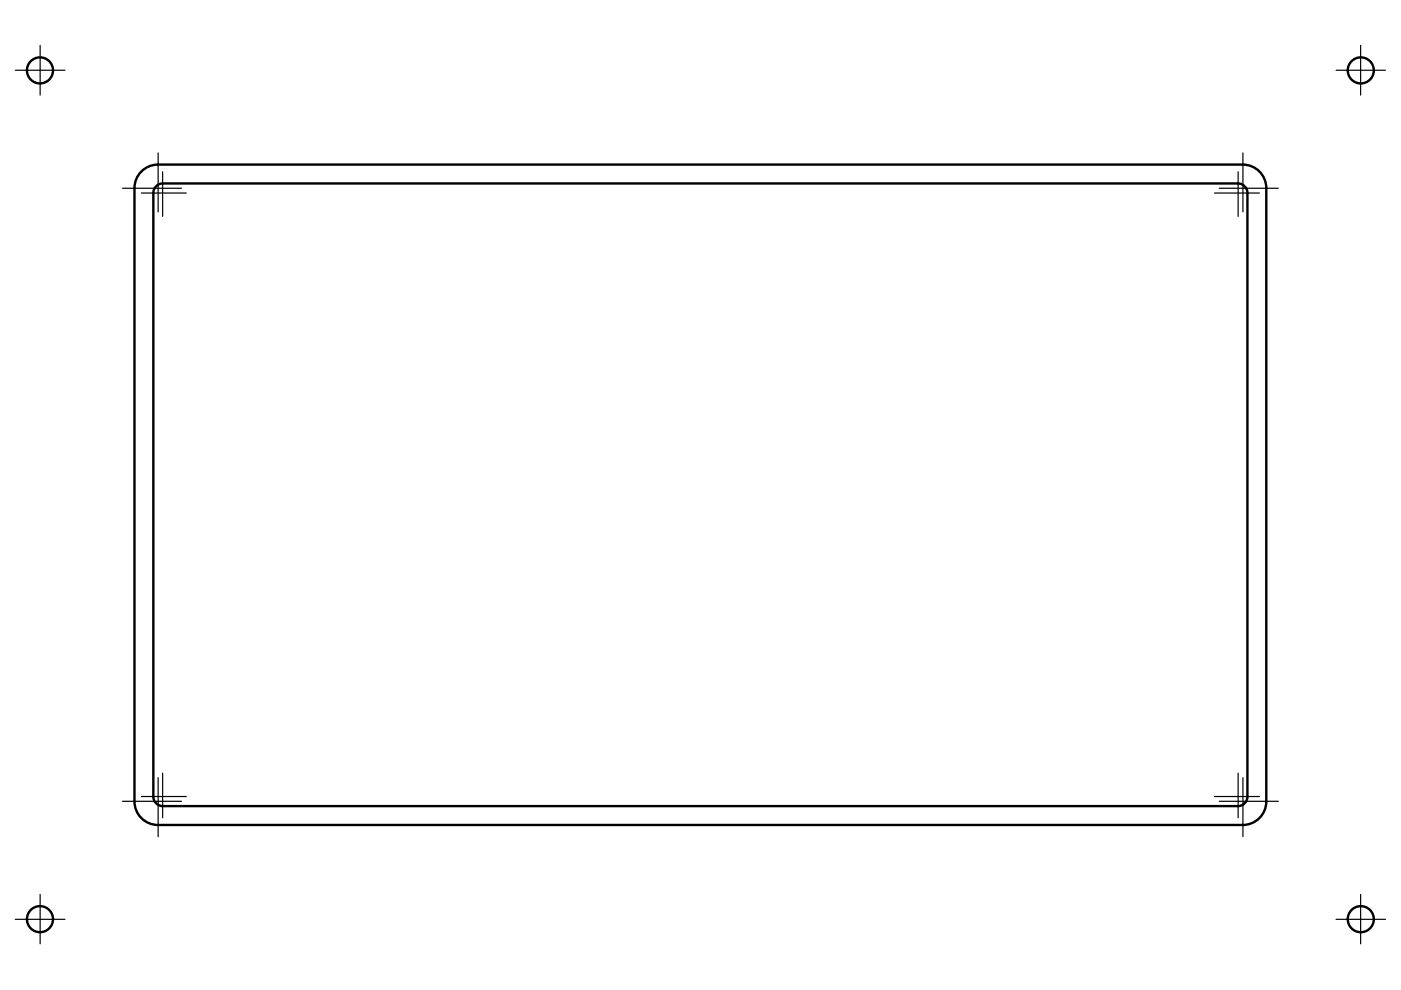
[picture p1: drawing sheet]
<svg xmlns="http://www.w3.org/2000/svg" width="297mm" height="210mm" viewBox="0 0 297 210" stroke-linecap="round" stroke-linejoin="round" font-family="sans-serif">
<!-- layer: Sichtbar (ISO) -->
<g fill="none" stroke="#000" stroke-width=".51">
<path d="M28.5 39.9v130M33.5 34.9a5 5 0 0 0-5 5M33.5 34.9h230M262.5 38.9a2 2 0 0 1 2 2v128M262.5 38.9h-228a2 2 0 0 0-2 2v128M263.5 34.9a5 5 0 0 1 5 5M268.5 39.9v130M28.5 169.9a5 5 0 0 0 5 5M32.5 168.9a2 2 0 0 0 2 2h228M33.5 174.9h230M264.5 168.9a2 2 0 0 1-2 2M268.5 169.9a5 5 0 0 1-5 5"/>
<circle cx="8.5" cy="14.9" r="2.76"/>
<circle cx="288.5" cy="14.9" r="2.76"/>
<circle cx="8.5" cy="194.9" r="2.76"/>
<circle cx="288.5" cy="194.9" r="2.76"/>
</g>
<!-- layer: Mittelpunktmarkierung (ISO) -->
<g fill="none" stroke="#000" stroke-width=".25">
<path d="M3.2 14.9h10.6M8.5 9.6v10.6M283.3 14.9h10.5M288.5 9.6v10.6M26 39.9h12.5M33.5 32.4v12.5M34.5 36.4v9.5M258.5 39.9h12.5M262.5 36.4v9.5M263.5 32.4v12.5M30 40.9h9.5M257.5 40.9h9.5"/>
<path d="M26 169.9h12.5M30 168.9h9.5M33.5 164.9v12.5M34.5 163.9v9.5M257.5 168.9h9.5M258.5 169.9h12.5M262.5 163.9v9.5M263.5 164.9v12.5M3.2 194.9h10.6M8.5 189.6v10.5M283.3 194.9h10.5M288.5 189.6v10.5"/>
</g>
</svg>
